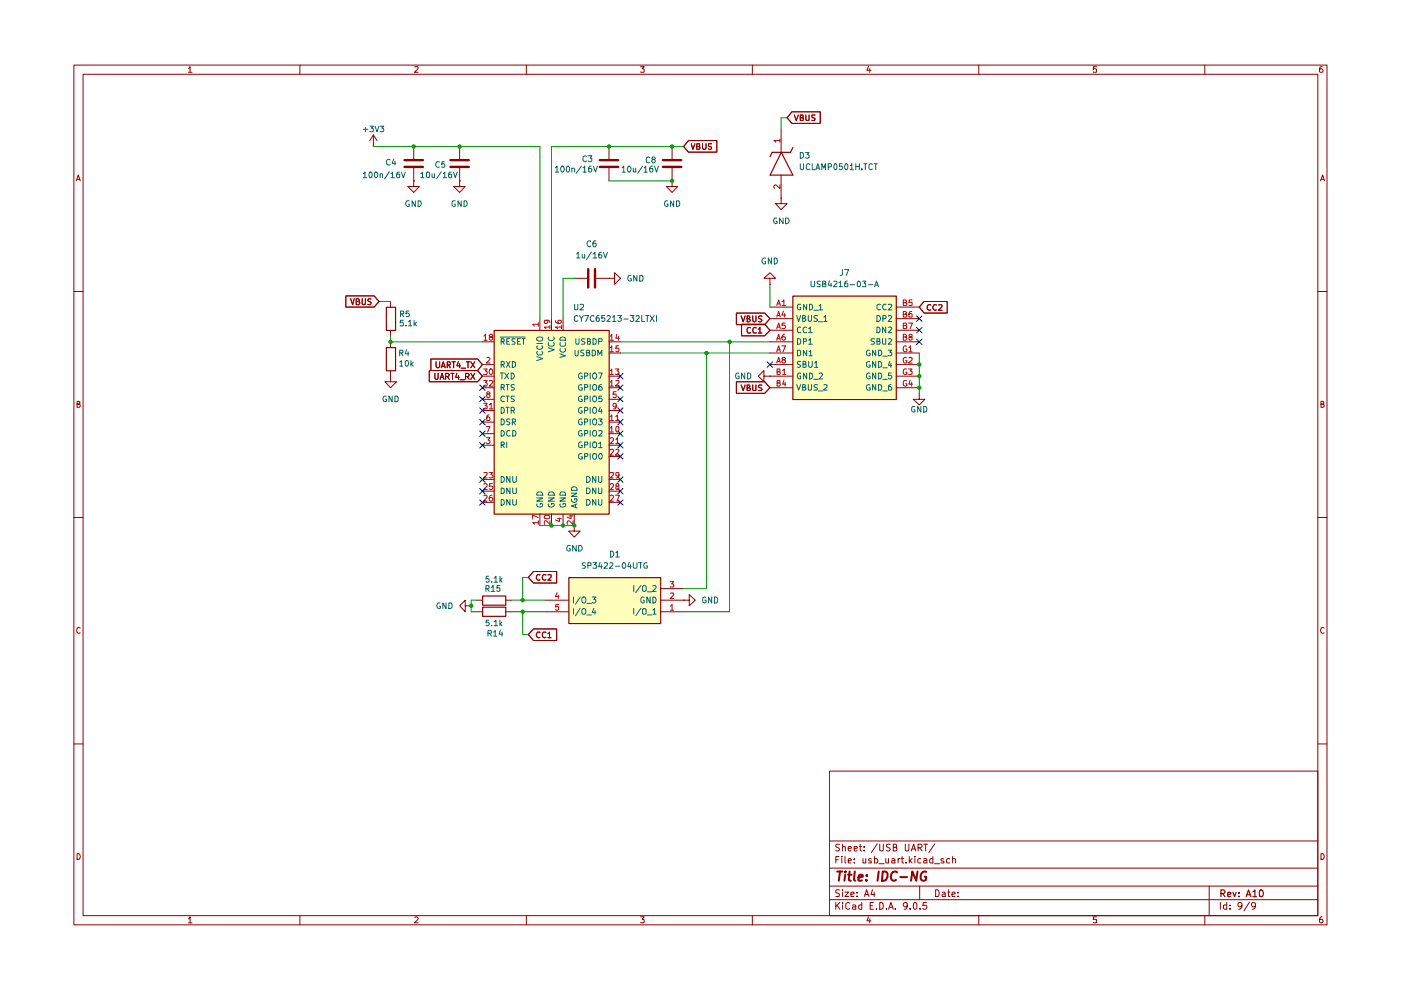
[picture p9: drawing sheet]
<svg xmlns="http://www.w3.org/2000/svg" width="297mm" height="210mm" viewBox="0 0 297 210" stroke-linecap="round" stroke-linejoin="round" font-family="sans-serif">
<g fill="none" stroke="#910000" stroke-width=".21">
<path d="M15.7 13.8h265.6v182.3h-265.6zM17.6 15.7h261.8v178.4h-261.8zM40 14.5l.3-.4v1.2M40 15.3h.7M63.6 13.8v1.9M88 14.2l.6-.1v.4l-.7 .8h.7M111.6 13.8v1.9M135.8 14.1h.8l-.5 .5 .5 .1v.5h-.8M159.5 13.8v1.9M184.1 14.1l-.3 .8h.9M184.4 14.6v.7M207.5 13.8v1.9"/>
<path d="M232.5 14.1h-.7v.6l.2-.1 .5 .1-.1 .6-.6-.1M255.4 13.8v1.9M280.3 14.1l-.4 .1a.94 .94 0 0 0 0 1.1h.4l.2-.1v-.4l-.3-.2h-.2l-.3 .2M16.2 38.4l.4-1.3 .4 1.3M16.3 38h.6M280 38.4l.4-1.3 .4 1.3M280.1 38h.6M15.7 61.8h1.9M279.4 61.8h1.9M16.3 85.7l.6-.1v-.4l-.6-.1v1.3h.5l.2-.5-.3-.2M280.1 85.7l.6-.1v-.4l-.6-.1v1.3l.6-.1 .1-.4-.3-.2M15.7 109.7h1.9"/>
<path d="M279.4 109.7h1.9M17 133.2l-.2-.2a.65 .65 0 0 0-.5 .6 .65 .65 0 0 0 .5 .7l.2-.1M280.8 133.2l-.3-.2a.65 .65 0 0 0-.5 .6 .65 .65 0 0 0 .5 .7l.3-.1M15.7 157.7h1.9M279.4 157.7h1.9M175.9 163.5h103.5v30.6h-103.5zM175.9 178.3h103.5M178 179.1l-.5-.1-.3 .2v.3l.8 .5-.3 .4-.5-.1M178.6 179.6l.6-.1v.9M178.6 179v1.4M179.8 179.9l.7-.1-.1-.3h-.5l-.1 .2 .1 .6h.5M181.1 179.9l.7-.1-.1-.3h-.6v.8h.6"/>
<path d="M182.2 179.5h.5M182.4 179v1.2l.3 .2M183.2 179.5v.2M186 178.9l-1.3 1.9M186.5 179v1.3l.3 .1h.2l.3-.2v-1.2M188.7 179.1l-.5-.1-.2 .2v.3l.7 .5-.2 .4-.5-.1M189.4 179.7l.6-.1 .1-.4-.7-.2v1.4h.5l.3-.2v-.3l-.4-.2M191.9 179v1.3l.3 .1h.2l.3-.2v-1.2M194.6 179.7h.7l.2-.5-.3-.2h-.6v1.4M195 179.7l.5 .7M195.8 179h.9M196.3 179v1.4"/>
<path d="M198.2 178.9l-1.3 1.9M16.3 181a.66 .66 0 0 1 .7 .5 .66 .66 0 0 1-.2 .7h-.5zM40 194.8l.3-.4v1.3M40 195.7h.7M63.6 194.1v2M88 194.6l.4-.2 .2 .4-.7 .9h.7M111.6 194.1v2M135.8 194.4h.8l-.5 .5 .5 .1v.6h-.8M159.5 194.1v2M175.9 190.8h103.5M175.9 187.9h103.5M175.9 184.1h103.5"/>
<path d="M177.2 191.3v1.5M177.2 182.3h.5M177.5 191.9l.6 .9M177.9 181.6h-.7v1.4M178 188.7h-.7v.6a.53 .53 0 0 1 .5 .2 .53 .53 0 0 1 .1 .6h-.7M178.1 191.3l-.9 .9M178.5 181.6v.1M178.5 182v1M178.6 191.3v.2M178.6 188.6v.2M178.6 189.1v1M178.6 191.9v.9"/>
<path d="M179.2 189.1h.7l-.7 1h.7M179.2 181.6v1.2l.1 .2M179.8 182.5l.7-.1-.2-.4-.4 .1-.1 .7 .1 .2h.5M180.2 191.5l-.5-.2-.4 .4 .1 .9 .3 .2 .5-.2M180.4 189.7l.7-.2-.1-.3h-.6v.9h.6M180.8 191.9h.4l.2 .1v.8M181.1 182.9v.1M181.1 182.1v.2M181.4 192.2l-.6 .1v.4h.6M181.7 190v.1M181.7 189.2v.1M182.7 191.9h-.4l-.3 .2v.4l.3 .3 .4-.1"/>
<path d="M182.7 191.3v1.5M183 182v1l.6-.1M183.2 180.3v.1M183.3 190.1l.4-1.5 .5 1.5M183.4 189.7h.7M183.6 182v1M184.1 194.4l-.3 .8h.9M184.4 194.8v.9M184.5 192h.5M184.7 182.1a.36 .36 0 0 0-.6 .2l.6 .3v.4h-.6M185 188.6l-.3 1.1h.8M185.2 191.3h-.7v1.5h.7"/>
<path d="M185.3 189.1v1M185.4 181.6v1.4h.5l.2-.7-.3-.3-.4 .1M185.8 192.6v.2M186.4 183.1h1.1M186.5 191.3l.7 .2v1.1l-.3 .2h-.4zM187.8 182l.1 1 .5-.1M188 192.6v.2M188.4 192.8l.5-1.5 .5 1.5M188.4 182v1M188.6 192.4h.6M189.1 182.1l.4-.1 .2 .3v.7h-.6v-.5l.6-.1M189.8 192.6v.2"/>
<path d="M190.4 182v1M190.8 182l-.4 .3M191.1 182h.5M191.3 181.6v1.2v.2h.3M192.1 182.9v.1M192.4 191.9l-.1 .3-.4 .1-.4-.4v-.3a.46 .46 0 0 1 .4-.3 .46 .46 0 0 1 .5 .3l-.2 1-.5 .2M192.8 181.6v1.4M193 192.6v.2M193 182.5l.4 .5M193.2 180.4l.5-1.4 .4 1.4M193.4 182l-.6 .6M193.4 180h.7"/>
<path d="M193.7 191.5l.4-.2 .3 .3v.9l-.3 .3a.82 .82 0 0 1-.4-1.3zM194 181.6v.1M194 182v1M195 187.9v2.9M195.1 192.6v.2M195.2 182.1l-.4-.1-.2 .3v.6l.6 .1M195.8 182.1l.5-.1 .2 .3v.7h-.7v-.5l.7-.1M196.4 191.3h-.7v.7l.6-.1 .2 .6-.3 .3h-.4l-.1-.2M197.8 181.6v1.4h-.5l-.2-.7 .3-.3 .4 .1M198.1 183.1h1.1M198.4 188.6a.8 .8 0 0 1 .8 .6 .8 .8 0 0 1-.3 .9h-.5zM199.8 189.2l.4-.1 .2 .2v.8h-.6l-.1-.4 .7-.2"/>
<path d="M200.1 182.1a.36 .36 0 0 0-.6 .2l.7 .4-.1 .3h-.6M200.9 189.1h.5M201.1 188.6v1.3l.1 .2h.2M201.3 182.1l-.4-.1-.2 .3 .1 .7h.5M201.8 189.7l.7-.2-.1-.4h-.4l-.2 .2v.6l.1 .2h.5M201.9 182.2l.1-.1a.36 .36 0 0 1 .6 .2v.7M201.9 181.6v1.4M203.1 190v.1M203.1 189.2v.1M207.5 194.1v2M232.5 194.4h-.7v.6h.7v.6h-.7M255.4 194.1v2"/>
<path d="M256.4 187.9v6.2M258.7 191.3v1.5M260.1 191.9h-.7v.7l.3 .2 .4-.1M260.1 191.3v1.5M260.8 192.6v.2M260.8 191.9v.1M263.3 191.9l-.2 .3-.4 .1-.2-.4v-.3l.2-.3 .6 .3-.1 .8-.3 .4h-.3M264.9 191.3l-1.2 1.8M266.2 191.9l-.2 .3-.4 .1-.3-.4v-.3l.3-.3 .6 .3-.1 .8-.3 .4h-.3M280.1 181a.66 .66 0 0 1 .6 .5 .66 .66 0 0 1-.2 .7h-.4zM280.3 194.4a.72 .72 0 0 0-.5 .5 .72 .72 0 0 0 .2 .8l.4-.1a.42 .42 0 0 0 0-.6 .42 .42 0 0 0-.6 0l-.1 .2"/>
</g>
<path d="M258.9 189.4h.7l.1-.5-.2-.2h-.6v1.4M259.2 189.4l.5 .7M260.3 189.7l.7-.2-.1-.2h-.6v.7h.6M261.4 189.2l.3 .9 .4-.9M262.7 190v.1M262.7 189.3v.1M264.2 190.1l.5-1.4 .5 1.4M264.4 189.7h.6M265.6 189.1l.5-.4v1.4M265.6 190.1h.8M267.2 188.8l.1-.1a.75 .75 0 0 1 .6 .7 .75 .75 0 0 1-.6 .7l-.2-.1-.1-.4z" fill="none" stroke="#910000" stroke-width=".25"/>
<g fill="none" stroke="#910000" stroke-width=".42">
<path d="M177.5 184.8h1.1M178.1 184.8l-.3 1.9M179.2 185.5l-.2 1.2M179.3 184.8l-.2 .1 .1 .1 .1-.2-.1 .2M179.8 185.5h.8M180.1 184.8l-.1 1.7 .4 .2M181.2 184.8l-.1 1.7 .2 .2M182 186.1l.9-.2v-.4h-.6l-.2 .2-.1 .9h.8M183.7 186.6v.1M183.8 185.5v.2M186.3 184.8l-.2 1.9M187.2 184.8l.7 .1a1.13 1.13 0 0 1 .2 1.2 1.13 1.13 0 0 1-1.1 .6z"/>
<path d="M190.2 185l-.1-.1a.91 .91 0 0 0-.9 .1 .91 .91 0 0 0-.4 .9 .68 .68 0 0 0 .4 .7 .68 .68 0 0 0 .7 0M190.9 186h1.4M194.5 184.8l-.2 1.9-.9-1.9-.2 1.9M196.4 184.9a.85 .85 0 0 0-1.2 .7v.6a.66 .66 0 0 0 1.1 .4l.1-.7h-.4"/>
</g>
<g fill="#ffb">
<path d="M168.1 62.7h21.9v22h-21.9z"/>
<path d="M104.7 70h24.4v39h-24.4z"/>
<path d="M120.6 122.4h19.4v9.8h-19.4z"/>
</g>
<g fill="none" stroke="#910000" stroke-width=".21">
<path d="M79.2 31.1h.1M79.2 28.6l-.8 1.2M79.2 28.6l.7 1.2M79.2 28.6v2.5M87.7 38.4v1.1h1.2l-1.2 1.3-1.3-1.3h1.3M87.7 38.4h.1M87.7 31.1v2.6M87.7 35.6v2.8M97.5 38.4v1.1h1.1l-1.1 1.3-1.3-1.3h1.3M97.5 38.4h.1M97.5 31.1v2.6M97.5 35.6v2.8"/>
<path d="M129.1 31.1v2.6M129.1 35.6v2.8M142.5 38.4v1.1h1.2l-1.2 1.3-1.2-1.3h1.2M142.5 38.4h.1M142.5 31.1v2.6M142.5 35.6v2.8M146 29.8h6v2.5h-6l-1.1-1.2zM146.6 30.5l.3 1.2 .4-1.2M147.7 31.1h.5l.1-.2v-.4h-.6v1.2l.6-.1 .1-.4-.2-.1M148.9 30.5v.9l.3 .3 .4-.1 .1-.2v-.9M150.9 30.5l-.7 .1v.3l.7 .4-.3 .4-.4-.1M165.6 27.3v5"/>
<path d="M165.6 37.1v4.9M167.9 23.7h6v2.5h-6l-1-1.2zM168.4 24.4l.4 1.2 .4-1.2M169.7 25h.4l.2-.2-.1-.4h-.5v1.2l.6-.1v-.4l-.2-.1M170.9 24.4v.9l.2 .3 .4-.1v-1.1M172.8 24.4l-.7 .1v.3l.7 .4-.2 .4-.5-.1M121.8 59h2.7M126.4 59h2.7M129.1 59h1.2v-1.2l1.3 1.2-1.3 1.3v-1.3M129.1 59h.1M163.2 59h1.2l-1.2-1.2-1.2 1.2h1.2v1.3M165.6 42v1.2h1.3l-1.3 1.2-1.2-1.2h1.2"/>
<path d="M165.6 42h.1M73.3 62.7h6l1 1.2-1 1.2h-6zM74.3 63.3l.5 1.3 .3-1.3M75.5 63.9l.6-.1 .1-.2-.3-.3h-.4v1.3h.5l.3-.4-.4-.3M76.8 63.3v1.1l.2 .2 .4-.1 .1-.2v-1M78.7 63.4l-.5-.1-.2 .3 .1 .2 .6 .3v.3l-.2 .2-.5-.1M82.8 79.8v1.1h1.3l-1.3 1.3-1.2-1.3h1.2M82.8 79.8h.1M82.8 63.9v1.2M82.8 70v1.2M82.8 72.5v1.2M82.8 78.6v1.2"/>
<path d="M91 78.6h10.3l1 1.2-1 1.1h-10.3zM91.4 76.1h9.9l1 1.2-1 1.3h-9.9zM92.2 79.2v1l.3 .2 .4-.2v-1M92.5 76.7v1l.2 .3h.3l.2-.3v-1M93.6 78l.4-1.3 .4 1.3M93.7 77.6h.6M94.5 79.8h.5l.2-.4-.2-.2h-.5v1.2M94.8 77.4l.6-.1v-.5l-.6-.1v1.3M94.8 79.8l.4 .6M95.1 77.4l.4 .6M95.6 79.2h.7M95.8 76.7h.7"/>
<path d="M95.9 79.2v1.2M96.2 76.7v1.3M96.9 79.2l-.3 .8h.8M97.2 76.7l-.3 .9h.7M97.2 79.6v.8M97.5 77.1v.9M97.8 78.1h.9M98.7 79.8h.5l.3-.4-.3-.2h-.5v1.2M98.9 76.7h.7M99.1 79.8l.4 .6M99.2 76.7v1.3M99.8 79.2l.9 1.2"/>
<path d="M99.8 76.7l.9 1.3M100.7 79.2l-.9 1.2M100.7 76.7l-.9 1.3M102.3 72.5h2.4M102.3 77.3h2.4M102.3 79.8h2.4M114.5 67.6v2.4M116.9 67.6v2.4M119.4 67.6v2.4M129.1 72.5h2.5M129.1 74.8h2.5M129.1 79.8h2.5"/>
<path d="M156.1 66.4h6l1.1 1.2-1.1 1.2h-6zM157.1 67l.5 1.2 .4-1.2M157.2 68.7h4.9l1.1 1.3-1.1 1.2h-4.9zM158.4 67.6l.5-.1v-.4l-.5-.1v1.2h.4l.3-.4-.4-.2M159.1 69.5l-.4-.1-.3 .4v.6l.2 .2 .5-.1M159.6 67v1l.3 .2 .4-.1v-1.1M160.4 69.5l-.3-.1a.67 .67 0 0 0-.5 .5 .67 .67 0 0 0 .3 .7l.5-.1M160.8 69.8h.2l.1-.4v1.2M160.8 70.6h.7M161.5 67.1l-.5-.1-.2 .2 .1 .3 .6 .4-.2 .3h-.5M162 79.8v-1.2l-1.2 1.2 1.2 1.1v-1.1h1.2M163.2 79.8h.1"/>
<path d="M163.2 60.3h.1M163.2 65.1h4.9M163.2 67.6h4.9M163.2 70h4.9M163.2 72.5h4.9M163.2 74.8h4.9M163.2 77.3h4.9M163.2 79.8h4.9M190 65.1h4.9M190 67.6h4.9M190 70h4.9M190 72.5h4.9"/>
<path d="M190 74.8h4.9M190 77.3h4.9M190 79.8h4.9M195.9 63.9h4.9v2.5h-4.9l-1-1.3zM197.4 64.7l-.6-.1-.2 .3v.6l.4 .3 .4-.1M198.5 64.7l-.5-.1a.61 .61 0 0 0-.2 .8 .61 .61 0 0 0 .7 .3M199.1 64.7l.5-.1 .1 .3-.7 .9h.7M93.3 80.4l.4-1.2 .4 1.2M93.4 80h.6M97.5 80.5h1M102.3 82.2h2.4M102.3 84.7h2.4"/>
<path d="M102.3 87h2.4M102.3 89.5h2.4M102.3 91.9h2.4M102.3 94.4h2.4M129.1 82.2h2.5M129.1 84.7h2.5M129.1 87h2.5M129.1 89.5h2.5M129.1 91.9h2.5M129.1 94.4h2.5M129.1 96.8h2.5M156.1 80.9h6l1.1 1.3-1.1 1.2h-6z"/>
<path d="M157.1 81.6l.5 1.2 .4-1.2M158.4 82.2l.5-.1v-.4l-.5-.1v1.2h.5l.2-.3-.4-.3M159.6 81.6l.1 1.2 .6-.1v-1.1M161.5 81.7h-.6l-.1 .3 .2 .2h.3l.2 .4-.1 .2h-.6M163.2 82.2h4.9M190 82.2h4.9M194.9 83.4v1.3h1.2l-1.2 1.2-1.3-1.2h1.3M194.9 83.4h.1M102.3 101.7h2.4M102.3 104.1h2.4M102.3 106.5h2.4M114.5 109v2.4"/>
<path d="M116.9 109v2.4M119.4 109v2.4M121.8 111.4v1.2h1.2l-1.2 1.3-1.2-1.3h1.2M121.8 111.4h.1M121.8 109v2.4M129.1 101.7h2.5M129.1 104.1h2.5M129.1 106.5h2.5M98.6 128.4v-1.1l-1.1 1.1 1.1 1.3v-1.3h1.3M99.9 128.4h.1M101.1 129.7h1.2M101.1 127.3h1.2"/>
<path d="M107.2 129.7h1.2M107.2 127.3h1.2M113.1 133.3h4.9v2.5h-4.9l-1.1-1.3zM113.1 121.2h4.9v2.4h-4.9l-1.1-1.2zM114.5 134.1l-.5-.1a.61 .61 0 0 0-.3 .8 .61 .61 0 0 0 .8 .3M114.5 121.9l-.5-.1a.61 .61 0 0 0-.3 .8 .61 .61 0 0 0 .8 .3M115.7 134.1l-.5-.1a.61 .61 0 0 0-.2 .8 .61 .61 0 0 0 .7 .3M115.7 121.9l-.5-.1a.61 .61 0 0 0-.2 .8 .61 .61 0 0 0 .7 .3M115.7 129.7h4.9M115.7 127.3h4.9M116.2 134.4l.3-.4v1.2M116.2 121.9h.6v.4l-.6 .7h.6"/>
<path d="M116.2 135.2h.6M140 129.7h4.9M140 127.3h4.9M140 124.8h4.9M144.9 127.3h1.2v-1.2l1.3 1.2-1.3 1.1v-1.1M144.9 127.3h.1"/>
</g>
<path d="M165.7 32.3l2.4 4.8h-4.8zM168.1 31.3l-.5 1h-3.9l-.4 .9M81.9 73.7h2v4.9h-2zM81.9 65.2h2v4.9h-2zM104.8 70.1h24.4v38.9h-24.4zM168.1 62.8h21.9v21.9h-21.9zM102.3 128.7h4.9v2h-4.9zM102.3 126.4h4.9v1.9h-4.9zM120.6 122.5h19.5v9.7h-19.5z" fill="none" stroke="#910000" stroke-width=".25"/>
<g fill="none" stroke="#b90000" stroke-width=".21">
<path d="M165.4 29.8h-1.3l.3 .3M165.4 39.2v.8l-1-.8-.3 .3 .2 .4M165.4 29.5v.6M102.5 78.2h.8l-.4 .5h.3v.6h-.7M102.6 71.3l.4-.4v1.2M102.6 72.1h.7M103.2 75.9l.4-.1 .3 .3-.8 .9h.8M103.9 78.2l.4 .1a.66 .66 0 0 1-.2 1.1 .84 .84 0 0 1-.2-1.2zM104 71.5l-.3-.4 .3-.2h.2l.3 .3-.8 .4v.3l.3 .2h.2l.3-.2v-.3l-.3-.1M114.1 68.7h-1.2l.4 .5M114.1 68.4v.8M115.9 67.9l.3 .2v.2l-.3 .3h-.3l-.2-.2 .1-.5h.8l.3 .5"/>
<path d="M116.6 69.3h-1.2l.3 .4M116.6 69v.7M117.8 68a.72 .72 0 0 0 .5 .6 .72 .72 0 0 0 .7-.3l-.1-.4h-.5l-.1 .4 .2 .3M119 69.3h-1.2l.4 .4M119 69v.7M129.4 71.3l.3-.4v1.2M129.4 73.7h.1l.2-.4v1.3M129.4 78.6l.3-.4v1.2M129.4 79.4h.6M129.4 74.6h.6M129.4 72.1h.6M130.5 78.2h.7l-.4 .5h.3v.6h-.6"/>
<path d="M130.8 70.9l-.2 .8h.7M131.1 73.3h-.5v.6l.5-.1v.7l-.4 .1-.1-.2M131.1 71.3v.8M164.7 64.8l.4-1.2 .3 1.2M164.7 67.2l.4-1.2 .3 1.2M164.7 69.7l.4-1.2 .3 1.2M164.7 72.1l.4-1.2 .3 1.2M164.7 74.6l.4-1.3 .3 1.3M164.7 77l.4-1.2 .3 1.2M164.8 78.8h.4l.2-.1-.1-.5h-.5v1.2l.6-.1v-.3l-.2-.2M164.8 64.4h.6M164.8 66.9h.6"/>
<path d="M164.8 69.3h.6M164.8 71.8h.6M164.8 74.2h.6M164.8 76.6h.6M165.8 63.9l.4-.3v1.2M165.8 73.3h.7l-.5 1.3M165.8 64.8h.7M165.9 78.6l.4-.4v1.2M165.9 79.4h.7M166 76.3l-.2-.3 .2-.2 .5 .1v.3a.48 .48 0 0 0-.6 .2 .48 .48 0 0 0 0 .6h.5l.1-.2v-.4l-.2-.1M166.1 66l-.3 .8h.7M166.4 70.9l-.4 .1a.7 .7 0 0 0 0 1.1h.3l.2-.2v-.4l-.5-.1-.2 .2"/>
<path d="M166.4 66.5v.7M166.5 68.5h-.6l-.1 .5a.45 .45 0 0 1 .6 0 .45 .45 0 0 1 .1 .6h-.7M191.5 64.2l.6-.1v-.4l-.6-.1v1.2h.6l.2-.4-.4-.2M191.5 66.6h.4l.3-.2-.1-.3-.6-.1v1.2h.6l.2-.4-.4-.2M191.5 69h.5l.2-.3-.2-.2h-.5v1.2h.5l.3-.4-.4-.3M191.5 71.5h.5l.2-.4-.3-.2h-.4v1.2h.5l.3-.4-.4-.2M192.2 73.4l-.3-.1-.4 .4v.6l.4 .3 .4-.2v-.4h-.3M192.2 75.9a.45 .45 0 0 0-.7 .1v.7l.2 .3 .6-.1v-.4h-.3M192.2 78.2h-.5l-.2 .3v.7a.52 .52 0 0 0 .8 .1v-.4h-.3M192.6 68.5h.9l-.5 1.2M192.6 78.2h.8l-.4 .5 .4 .1v.5h-.8M192.7 73.7l.3-.4v1.3"/>
<path d="M192.7 75.9h.7v.4l-.8 .7h.8M192.7 74.6h.7M193 71.5l-.2-.1a.34 .34 0 0 1 .1-.5 .34 .34 0 0 1 .5 .1l-.1 .4-.5 .1-.1 .1 .1 .5h.2l.4-.1v-.5h-.3M193.3 66l-.4 .1-.2 1 .1 .1 .6-.1-.1-.6h-.3l-.3 .2M193.4 63.6h-.6l-.1 .6 .6-.1 .1 .6h-.7M102.5 80.7h.8l-.4 .4 .3 .1v.6h-.7M102.5 85.5h.8l-.4 .5h.3v.7l-.7-.1M103.1 90.4h.8l-.5 1.2M103.1 92.8h.8l-.4 .5 .3 .1 .1 .4-.3 .3h-.3l-.2-.2M103.4 83.6l-.2-.1v-.3l.4-.1 .3 .3-.7 .3v.5l.2 .1h.2l.3-.2v-.3l-.3-.2M103.7 80.8l.6-.1 .2 .2-.1 .3-.7 .7h.8M103.7 85.9l.4-.4v1.2"/>
<path d="M103.7 88l-.5 .2v.9h.6l.1-.5-.3-.2h-.2l-.2 .2M103.7 86.7h.8M129.4 81l.3-.3v1.2M129.4 88.3l.3-.3v1.2M129.4 90.8l.3-.4v1.2M129.4 93l.1-.2h.4l.1 .2v.4l-.6 .7h.6M129.4 95.4l.1-.2h.4l.1 .2v.4l-.6 .7h.6M129.4 81.9h.6M129.4 89.2h.6M129.4 91.6h.6M130.6 80.8l.5-.1 .1 .3-.7 .9h.7M130.6 88.3l.3-.3v1.2"/>
<path d="M130.6 93.1l.3-.3v1.3M130.6 95.4l.4-.2 .2 .4-.7 .9h.7M130.6 89.2h.6M130.6 94.1h.6M130.6 83.1h-.6v.6l.6-.1v.6l-.1 .1h-.4l-.1-.1M130.6 86l-.1 .3-.5-.1v-.6h.6v.8l-.1 .3h-.5M130.6 90.5l.5-.1a.86 .86 0 0 1-.1 1.2l-.4-.1zM164.8 81.2h.5l.1-.4-.6-.1v1.2l.6-.1v-.4l-.2-.2M166.2 80.6l-.3 .8h.7M166.5 81v.9M192.2 80.7h-.5l-.2 .2v.6l.2 .3h.6v-.4h-.3M193 80.6l-.3 .8h.8"/>
<path d="M193.3 81v.9M102.6 100.2h.6l.1 .3-.8 .8h.8M102.6 102.7l.4-.2 .3 .5-.8 .8h.8M102.6 105.2l.4-.2 .3 .3-.8 1h.8M103.7 100.2h.8l-.4 .4 .4 .2-.1 .5h-.7M104.3 105l-.4 .2-.2 .8 .3 .3h.2l.3-.3v-.3l-.2-.2h-.4l-.2 .2M104.4 102.5h-.6l-.1 .6h.7l.1 .4-.3 .3h-.3l-.2-.2M114.1 110.8h-1.2l.4 .4M114.1 109.7l-1.2-.5v.9M114.1 110.4v.8M115.4 109.5l.2-.2h.7a.35 .35 0 0 1 .3 .4 .35 .35 0 0 1-.4 .3l-.7-.1zM116.6 110.4v.8l-.9-.8-.3 .2 .1 .6"/>
<path d="M118.2 110h.8M118.6 109.8v.8l-.8-.4M120.6 109.4h.9M121.1 109.2v.8l-.9-.4M121.5 110.4v.8l-.9-.8-.4 .3v.3l.2 .2M129.4 100.2h.6v.5l-.6 .6h.6M129.4 102.7l.1-.2h.4l.1 .2v.4l-.6 .7h.6M129.4 105.2l.1-.2h.4l.1 .2v.3l-.6 .8h.6M130.5 105h.8l-.5 1.3M130.8 103.1l-.2-.1a.31 .31 0 0 1 .1-.4 .31 .31 0 0 1 .4 .1v.3l-.5 .1v.2v.4l.2 .1 .4-.3-.1-.4h-.1M131.2 100.7l-.2 .2-.4-.1v-.6h.5l.1 .1-.1 1h-.5M118.1 125.6l-.3 .9h.7"/>
<path d="M118.4 126.2v.7M118.4 128.2h-.5l-.1 .5h.6v.6h-.6M142.1 123.3h.7l-.4 .5h.3l.1 .2-.1 .5-.6-.1M142.2 128.5l.3-.3v1.2M142.2 125.8l.5-.1 .1 .4-.7 .8h.7M142.2 129.4h.6"/>
</g>
<g fill="none" stroke="#006665" stroke-width=".21">
<path d="M106.1 71.5h5.2M106.1 79.1h.7M106.3 72.4h.5v-.5l-.5-.1v1.2M106.3 77.3l.5-.1v-.5l-.5-.1v1.3M106.4 79.1v1.2M106.5 72.4l.4 .6M106.5 77.3l.4 .6M107 79.1l.9 1.2M107.4 76.6l.7 1.3M107.4 72.4h.5M107.9 79.1l-.9 1.2M108 71.8h-.6v1.2h.6"/>
<path d="M108.1 76.6l-.7 1.3M108.4 79.1a.64 .64 0 0 1 .7 .6 .64 .64 0 0 1-.7 .6zM108.6 76.6l.6 .2 .1 .2v.6l-.4 .3h-.3zM109.2 71.9h-.7v.3l.7 .4-.1 .4h-.6M109.7 72.4h.5M110.3 71.8h-.6v1.2h.6M110.7 71.8h.6M111 71.8v1.2M113.8 75.6l1.3 .4-1.3 .5M113.8 71.7a.86 .86 0 0 1 1.3 0 .46 .46 0 0 1-.5 .6h-.4a.46 .46 0 0 1-.4-.6zM113.8 72.8h1.3M114 74.5l-.2 .3 .3 .5 .8-.1 .2-.4-.2-.3"/>
<path d="M114 73.3l-.2 .3a.6 .6 0 0 0 .7 .5 .6 .6 0 0 0 .5-.7l-.1-.1M116.2 73.7l1.3 .5-1.3 .4M116.3 72.6v.6l.3 .2h.6l.2-.2 .1-.3-.2-.3M116.3 71.5l-.1 .2a.6 .6 0 0 0 .7 .5 .6 .6 0 0 0 .5-.7h-.1M118.7 75l1.2 .4-1.2 .4M118.8 73.9a.61 .61 0 0 0 .3 .8 .61 .61 0 0 0 .8-.3l-.1-.5M118.8 72.6v.1a.46 .46 0 0 0 .2 .7h.6l.3-.2-.1-.6M118.9 71.5h.8l.2 .2v.4h-1.2zM121.9 74.3v.9a.35 .35 0 0 0 .4 .2 .35 .35 0 0 0 .3-.2v-.9M122.1 71.8l.1 1.2h.5l.1-1.2M123.4 79.2l-.3-.1-.4 .3v.6l.4 .3 .3-.1v-.4h-.2M123.8 74.3h-.5l-.2 .1 .2 .4 .5 .2v.4h-.7"/>
<path d="M124 79.8l.5-.1v-.5l-.5-.1v1.2M124 71.9h-.6l-.1 .2 .2 .3h.3l.2 .3-.1 .3h-.6M124.4 74.8h.5l.1-.5h-.6v1.1h.4l.3-.4-.4-.2M124.5 72.4h.5l.1-.2v-.3l-.6-.1v1.2h.6l.1-.4-.2-.2M125.1 79.1v1.2M125.6 74.3h.5l.1 .2v.7l-.1 .2h-.5zM125.7 71.8h.4l.3 .3v.6l-.2 .3h-.5zM125.7 79.2l.5-.1a.86 .86 0 0 1 0 1.2h-.2a.79 .79 0 0 1-.3-1.1zM126.7 75.4v-1.1l.5 .8 .4-.8v1.1M126.9 72.4h.6l.2-.2-.1-.3-.7-.1v1.2M126.9 79.1h.8l-.5 1.2M168.9 66.9l.4 1.3 .5-1.3"/>
<path d="M169.1 71.8h.3l.4 .3v.6l-.2 .3h-.5zM169.1 74.3h.5l.2 .2v.7l-.4 .2h-.3zM169.8 64.5h-.6l-.1 .3v.6l.1 .2h.6v-.4h-.2M169.8 69.4a.45 .45 0 0 0-.7 .2v.7l.1 .2 .6-.1M169.8 76.7l-.6-.1-.1 .2v.3l.7 .5-.3 .3-.4-.1M169.8 79.2l-.4-.1-.2 .1v.9a.36 .36 0 0 0 .6 .2v-.5h-.2M170.2 67.5l.5-.1v-.4l-.5-.1v1.3h.4l.3-.5-.4-.2M170.3 77.2l.6-.1v-.3l-.2-.2h-.4v1.3l.6-.1v-.3l-.2-.3M170.3 72.4h.6l.1-.2-.1-.3-.6-.1v1.2M171 64.5v1.2l-.7-1.2v1.2M171 69.4l-.2-.1a.67 .67 0 0 0-.5 .6 .67 .67 0 0 0 .2 .6l.5-.1M171 74.3v1.1l-.7-1.1v1.1"/>
<path d="M171 79.1v1.2l-.7-1.2v1.2M171.4 66.9v1l.2 .3 .4-.3v-1M171.4 69.7l.4-.4v1.2M171.4 72.1l.4-.3v1.2M171.4 76.6v1l.3 .3h.3l.2-.3v-1M171.4 70.5h.8M171.4 73h.8M171.5 74.6l.4-.3v1.1M171.5 75.4h.7M171.6 64.5h.4a.66 .66 0 0 1 .3 .8 .66 .66 0 0 1-.7 .4zM171.6 79.1a.64 .64 0 0 1 .7 .6 .64 .64 0 0 1-.7 .6zM172.6 65.8h.9"/>
<path d="M172.7 77l.4-.4v1.3M172.7 77.9h.7M173.3 67l-.5-.1-.2 .2v.3l.7 .4-.2 .4-.5-.1M173.5 68.2h.9M173.7 64.9l.3-.4v1.2M173.7 79.2l.1-.1h.4l.2 .2-.7 1h.7M173.7 65.7h.7M174.7 67.2l.3-.3v1.3M174.7 68.2h.6M184.4 74.3h-.4l-.3 .2 .1 .8 .3 .1h.4v-.5h-.3M184.4 76.7l-.3-.1-.4 .4 .1 .7 .3 .2 .3-.1 .1-.4h-.3M184.4 79.2l-.3-.1-.4 .3v.6l.4 .3 .4-.1v-.4h-.3"/>
<path d="M185.4 71.9h-.7v.2l.2 .3h.3l.2 .3-.1 .3h-.6M185.7 74.3v1.1l-.7-1.1v1.1M185.7 76.6v1.3l-.7-1.3v1.3M185.7 79.1v1.2l-.7-1.2v1.2M185.9 66.9a.65 .65 0 0 1 .8 .6 .65 .65 0 0 1-.8 .7zM185.9 69.3a.66 .66 0 0 1 .7 .5 .66 .66 0 0 1-.2 .7h-.5zM185.9 72.4h.5l.1-.2v-.3l-.6-.1v1.2h.6l.1-.4-.2-.2M186.3 74.3h.4a.66 .66 0 0 1 .2 .7 .66 .66 0 0 1-.6 .4zM186.3 76.6a.64 .64 0 0 1 .6 .7 .64 .64 0 0 1-.6 .6zM186.3 79.1a.64 .64 0 0 1 .6 .6 .64 .64 0 0 1-.6 .6zM186.7 64.6l-.5-.1-.3 .3 .1 .7 .4 .2 .3-.1M187.1 71.8v.9l.2 .3 .5-.1v-1.1"/>
<path d="M187.2 67.6l.6-.1v-.5l-.6-.1v1.3M187.2 75.5h.9M187.2 78h.9M187.8 69.3v1.2l-.7-1.2v1.2M187.9 64.6l-.5-.1a.67 .67 0 0 0-.3 .7 .67 .67 0 0 0 .5 .5l.3-.1M188.3 74.3h.8l-.5 .4 .5 .2-.1 .5h-.7M188.4 64.6l.5-.1 .2 .4-.8 .8h.8M188.4 67.1l.4-.2 .3 .3-.8 1h.8M188.4 69.4l.4-.1 .3 .4-.8 .8h.8M188.4 71.9l.4-.1 .3 .3-.8 .9h.8M188.6 76.6l-.2 .9h.7M188.9 77v.9"/>
<path d="M189 79.1h-.6v.6l.5-.1 .2 .2v.3l-.3 .2-.4-.1M106.3 82.1h.5v-.5l-.5-.1v1.2M106.3 86.4a.64 .64 0 0 1 .6 .6 .64 .64 0 0 1-.6 .6zM106.3 88.8a.64 .64 0 0 1 .6 .7 .64 .64 0 0 1-.6 .6zM106.3 91.3a.66 .66 0 0 1 .6 .4 .66 .66 0 0 1-.2 .8h-.4zM106.3 94.3h.5v-.6h-.5v1.2M106.5 82.1l.4 .6M106.5 94.3l.4 .6M106.9 84.1l-.5-.1a.61 .61 0 0 0-.2 .8 .61 .61 0 0 0 .7 .3M107.3 81.5h.6M107.3 84h.6M107.3 86.4h.6"/>
<path d="M107.4 93.7v1.2M107.6 81.5v1.2M107.6 84v1.2M107.6 86.4v1.2M108.1 88.9l-.5-.1-.2 .2v.3l.5 .2 .2 .2-.2 .4-.5-.1M108.1 91.4a.45 .45 0 0 0-.7 .1v.7l.2 .3 .5-.1M108.4 87h.7v-.5l-.2-.1h-.5v1.2M108.6 89.5l.6-.1 .1-.4-.7-.2v1.3M108.7 91.3a.66 .66 0 0 1 .7 .4 .66 .66 0 0 1-.3 .8h-.4zM108.7 87l.4 .6M108.9 89.5l.4 .6M109.1 81.6h-.7v.4l.7 .4-.2 .3h-.5"/>
<path d="M109.1 84l-.7 .1v.3l.7 .4-.3 .4-.4-.1M123.4 81.6l-.3-.1-.4 .3v.7l.2 .2 .5-.1v-.4h-.2M123.4 84h-.5l-.2 .2 .1 .8 .3 .2 .3-.1v-.4h-.2M123.4 86.4h-.3l-.4 .3 .1 .8 .3 .1 .3-.1v-.4h-.2M123.4 88.9l-.3-.1-.3 .2v.9l.3 .2 .3-.2v-.4h-.2M123.4 91.4l-.3-.1-.4 .2v.7l.2 .3 .5-.1v-.5h-.2M123.4 93.7h-.5l-.2 .3v.7l.2 .2 .5-.1v-.4h-.2M123.4 96.2h-.5l-.2 .2 .1 .8 .3 .2 .3-.1v-.4h-.2M124 82.1h.5v-.5l-.5-.1v1.2M124 84.6h.5v-.6h-.5v1.2M124 87h.5v-.6h-.5v1.2M124 89.5l.5-.1v-.5l-.5-.1v1.3"/>
<path d="M124 91.9h.5v-.5l-.5-.1v1.2M124 94.3h.5v-.6h-.5v1.2M124 96.8l.5-.1v-.5h-.5v1.2M125.1 81.5v1.2M125.1 84v1.2M125.1 86.4v1.2M125.1 88.8v1.3M125.1 91.3v1.2M125.1 93.7v1.2M125.1 96.2v1.2M125.7 81.7l.5-.2a.86 .86 0 0 1 .1 1.2h-.5l-.2-.3zM125.7 89l.5-.2a.86 .86 0 0 1 0 1.3 .46 .46 0 0 1-.6-.4z"/>
<path d="M125.7 91.4l.5-.1a.86 .86 0 0 1 .1 1.2h-.5l-.2-.4zM125.8 84h.5l.1 .2a.65 .65 0 0 1-.4 1l-.4-.4zM125.8 86.4h.4a.86 .86 0 0 1 0 1.2 .46 .46 0 0 1-.6-.4zM125.8 93.7h.5l.1 .2 .1 .6-.2 .4h-.5l-.1-.2-.1-.6zM126.9 88.8h.8l-.4 .5 .4 .2v.3l-.3 .3h-.3l-.2-.2M126.9 91.4l.5-.1 .3 .2-.8 1h.8M126.9 94.1l.4-.4v1.2M126.9 94.9h.8M127 96.4l.2-.2a.6 .6 0 0 1 .6 .5 .6 .6 0 0 1-.5 .7l-.3-.3zM127.3 86.4l-.4 .8h.8M127.5 81.5a.55 .55 0 0 0-.6 .5v.5l.2 .2h.4l.2-.2v-.3l-.3-.2h-.2l-.3 .2M127.5 86.8v.8"/>
<path d="M127.6 84h-.6l-.1 .6 .5-.2 .3 .3-.1 .4h-.7M168.9 81.5l.4 1.2 .5-1.2M170.2 82.1l.5-.1v-.4l-.5-.1v1.2h.5l.2-.3-.4-.3M171.4 81.5v1.2h.6v-.2v-1M172.6 80.4h.9M173.3 81.6h-.7v.3l.2 .2h.3l.2 .4-.2 .2h-.5M173.5 82.9h.9M174.7 81.6h.6v.4l-.7 .7h.7M184.4 81.6l-.3-.1-.4 .3v.7l.3 .2 .5-.1v-.4h-.3M185.7 81.5v1.2l-.7-1.2v1.2M186.3 81.5a.66 .66 0 0 1 .6 .5 .66 .66 0 0 1-.2 .7h-.4zM187.2 80.4h.9"/>
<path d="M187.2 82.9h.9M188.9 81.5l-.5 .3v.8l.5 .1 .2-.2v-.3l-.3-.2h-.2l-.2 .2M106.3 101a.64 .64 0 0 1 .6 .6 .64 .64 0 0 1-.6 .7zM106.3 103.5a.66 .66 0 0 1 .6 .4 .66 .66 0 0 1-.2 .7h-.4zM106.3 105.9h.4a.66 .66 0 0 1 .2 .8 .66 .66 0 0 1-.6 .4zM108.1 101v1.3l-.7-1.3v1.3M108.1 103.5v1.1l-.7-1.1v1.1M108.1 105.9v1.2l-.7-1.2v1.2M108.7 101v1l.3 .3h.2l.3-.3v-1M108.7 103.5v1l.2 .1h.4l.2-.1v-1M108.7 105.9v.9l.3 .3 .4-.1 .1-.2v-.9M113.8 105.6h1.3l-1.3 .7h1.3"/>
<path d="M113.9 106.8l-.1 .1a.64 .64 0 0 0 .6 .6 .64 .64 0 0 0 .7-.5l-.2-.2h-.3v.2M114 104.4h.9l.2 .6h-1.3zM116.2 105.6h1.3l-1.3 .7h1.3M116.3 106.8l-.1 .1a.6 .6 0 0 0 .7 .6 .6 .6 0 0 0 .5-.7h-.5v.2M116.4 104.4l.8-.1 .3 .4v.3h-1.3zM118.7 105.6h1.2l-1.2 .7h1.2M118.8 106.8l-.1 .1a.66 .66 0 0 0 .5 .6 .66 .66 0 0 0 .7-.2l-.1-.5h-.4v.2M118.9 104.4l.7-.1 .3 .3v.4h-1.2zM121.2 105.8v.5a.61 .61 0 0 0 .7 .2 .61 .61 0 0 0 .4-.8h-.5v.3M121.2 104.6h1.1l-1.1 .6h1.1M121.2 103.5a.66 .66 0 0 1 .8-.3 .66 .66 0 0 1 .3 .8h-1.1zM122 106.9v.6"/>
<path d="M122.3 106.8l-1.1 .5 1.1 .4M124.4 101a.65 .65 0 0 1 .7 .6 .65 .65 0 0 1-.7 .7zM124.4 103.5a.66 .66 0 0 1 .7 .4 .66 .66 0 0 1-.2 .7h-.5zM124.4 105.9h.5a.66 .66 0 0 1 .2 .8 .66 .66 0 0 1-.7 .4zM126.3 101v1.3l-.7-1.3v1.3M126.3 103.5v1.1l-.7-1.1v1.1M126.3 105.9v1.2l-.7-1.2v1.2M126.9 101v1.1l.3 .2 .4-.3v-1M126.9 103.5l.1 1.1h.5l.1-1.1M126.9 105.9l.1 1.1a.36 .36 0 0 0 .6-.2v-.9M121.6 126.6v1.2M121.6 129v1.2"/>
<path d="M123 128.9l-1 1.7M123 126.6l-1 1.5M123.4 126.7l.6-.1a.86 .86 0 0 1 0 1.2 .46 .46 0 0 1-.6-.4zM123.5 129.1l.5-.1a.86 .86 0 0 1 0 1.2h-.5a.87 .87 0 0 1 0-1.1zM124.5 130.4h.9M124.5 127.9h.9M125.6 126.6h.7l-.4 .5 .4 .2v.3l-.2 .2h-.4l-.1-.1M125.9 128.9l-.3 1h.7M126.2 129.5v.7M134.4 124.1v1.3M134.4 129v1.2M135.9 128.9l-1.1 1.7"/>
<path d="M135.9 124.1l-1.1 1.5M136.2 129.2l.3-.2 .5 .2v.8l-.2 .2h-.4l-.2-.2zM136.2 124.4l.3-.3h.2l.3 .3v.8l-.3 .2-.5-.2zM136.6 126.7l-.4-.1-.3 .3v.6l.3 .3h.4v-.5h-.2M137.2 130.4h1M137.2 125.5h1M137.8 126.6v1.2l-.6-1.2v1.2M138.4 129.4l.4-.4v1.2M138.4 126.6a.64 .64 0 0 1 .7 .6 .64 .64 0 0 1-.7 .6zM138.4 124.3l.5-.2 .2 .4-.8 .9h.8M138.4 130.2h.7"/>
<circle cx="126.1" cy="96.7" r=".57"/>
</g>
<path d="M85.8 34h3.9M85.8 35.4h3.9M95.5 34h3.9M95.5 35.4h3.9M127.2 34h3.9M127.2 35.4h3.9M140.5 34h3.9M140.5 35.4h3.9M124.7 57.1v3.9M126.2 57.1v3.9" fill="none" stroke="#910000" stroke-width=".51"/>
<g fill="none" stroke="#090" stroke-width=".21">
<path d="M79.2 31.1h35.3v36.5M129.1 38.4h13.4M144.9 31.1h-28v36.5M166.9 25h-1.3v2.3M121.8 59h-2.4v8.6M80.3 63.9h2.5M82.8 71.2v1.3h19.5M131.6 74.8h31.6M131.6 72.5h31.6M149.8 74.8v50h-4.9M154.7 72.5v57.2h-9.8M163.2 60.3v4.8"/>
<path d="M194.9 74.8v8.6M114.5 111.4h7.3M101.1 127.3h-1.2v2.4h1.2M108.4 127.3h7.3M108.4 129.7h7.3M110.8 129.7v4.8h1.2M112 122.4h-1.2v4.9"/>
</g>
<g fill="none" stroke="#00008a" stroke-width=".21">
<path d="M131 79.2l1.1 1.1M132.1 79.2l-1.1 1.1M162.6 76.7l1.2 1.2M163.8 76.7l-1.2 1.2M194.3 67l1.2 1.2M194.3 69.4l1.2 1.2M194.3 71.9l1.2 1.2M195.5 67l-1.2 1.2M195.5 69.4l-1.2 1.2M195.5 71.9l-1.2 1.2M101.7 88.9l1.2 1.2M101.7 84.1l1.2 1.1"/>
<path d="M101.7 86.4l1.2 1.2M101.7 93.8l1.2 1.2M101.7 91.4l1.2 1.1M101.7 81.6l1.2 1.2M102.9 88.9l-1.2 1.2M102.9 84.1l-1.2 1.1M102.9 86.4l-1.2 1.2M102.9 93.8l-1.2 1.2M102.9 91.4l-1.2 1.1M102.9 81.6l-1.2 1.2M131 96.2l1.1 1.2M131 88.9l1.1 1.2"/>
<path d="M131 93.8l1.1 1.2M131 91.4l1.1 1.1M131 86.4l1.1 1.2M131 84.1l1.1 1.1M131 81.6l1.1 1.2M132.1 96.2l-1.1 1.2M132.1 88.9l-1.1 1.2M132.1 93.8l-1.1 1.2M132.1 91.4l-1.1 1.1M132.1 86.4l-1.1 1.2M132.1 84.1l-1.1 1.1M132.1 81.6l-1.1 1.2"/>
<path d="M101.7 103.5l1.2 1.2M101.7 106l1.2 1.1M101.7 101.1l1.2 1.2M102.9 103.5l-1.2 1.2M102.9 106l-1.2 1.1M102.9 101.1l-1.2 1.2M131 101.1l1.1 1.2M131 103.5l1.1 1.2M131 106l1.1 1.1M132.1 101.1l-1.1 1.2M132.1 103.5l-1.1 1.2M132.1 106l-1.1 1.1"/>
</g>
<g fill="#090">
<circle cx="149.8" cy="74.8" r=".47"/>
<circle cx="154.7" cy="72.5" r=".47"/>
<circle cx="121.8" cy="111.4" r=".47"/>
<circle cx="194.9" cy="82.2" r=".47"/>
<circle cx="194.9" cy="79.8" r=".47"/>
<circle cx="194.9" cy="77.3" r=".47"/>
<circle cx="142.5" cy="31.1" r=".47"/>
<circle cx="142.5" cy="38.4" r=".47"/>
<circle cx="129.1" cy="31.1" r=".47"/>
<circle cx="97.5" cy="31.1" r=".47"/>
<circle cx="87.7" cy="31.1" r=".47"/>
<circle cx="119.4" cy="111.4" r=".47"/>
<circle cx="116.9" cy="111.4" r=".47"/>
<circle cx="110.8" cy="127.3" r=".47"/>
<circle cx="110.8" cy="129.7" r=".47"/>
<circle cx="99.9" cy="128.4" r=".47"/>
<circle cx="82.8" cy="72.5" r=".47"/>
</g>
<g fill="none" stroke="#006665" stroke-width=".21">
<path d="M77 36.8l.4-.3v1.2M77 37.7h.7M77 27.4h1M77.5 27v.9M78.3 36.6l.4-.1a.86 .86 0 0 1 0 1.2l-.4-.1zM78.4 26.8h.8l-.5 .4 .4 .1v.6h-.7M79.4 36.7l.2-.2 .3 .1a.66 .66 0 0 1-.2 1.1l-.3-.3zM79.5 26.8l.4 1.1 .4-1.1M80.6 37l.2-.2 .3 .2v.7M80.6 26.8h.8l-.5 .4 .4 .1v.6h-.7M80.6 36.8v.9M82.5 36.4l-1 1.5"/>
<path d="M82.7 33.9h-.1a.46 .46 0 0 0-.6 .1v.7l.1 .3 .6-.1M82.9 36.8l.3-.3v1.2M82.9 37.7h.8M83.5 33.7l-.4 .9h.8M83.7 34.2v.8M84.7 36.5l-.5 .1-.1 .8 .2 .3 .5-.1v-.6l-.5-.1-.2 .3M85.1 36.5l.4 1.2 .4-1.2M89.2 36.8l.4-.3v1.2M89.2 37.7h.7M90.4 36.7l.2-.2h.3a.86 .86 0 0 1-.1 1.2l-.4-.3zM91.6 36.8v.7l.2 .2 .3-.1M92.1 36.8v.9"/>
<path d="M93.1 34.4l-.5-.1a.61 .61 0 0 0-.2 .8 .61 .61 0 0 0 .7 .3M93.6 36.4l-1.1 1.5M94 36.8l.3-.3v1.2M94 37.7h.7M94.2 34.3h-.5l-.1 .6 .2-.2 .4 .1v.6h-.6M95.7 36.5l-.5 .1-.1 .8 .2 .3 .5-.1v-.6l-.5-.1-.2 .3M96.2 36.5l.3 1.2 .4-1.2M117.8 35.6l.3-.4v1.3M117.8 36.5h.6M119 35.3a.61 .61 0 0 1 .7 .5 .61 .61 0 0 1-.4 .7 .71 .71 0 0 1-.3-1.2zM120.1 35.4l.4-.2 .2 .3v.7l-.2 .3a.72 .72 0 0 1-.4-1.1zM121.2 35.7l.5-.1 .1 .2v.7"/>
<path d="M121.2 35.6v.9M123.3 35.2l-1.1 1.5M123.6 35.6l.4-.4v1.3M123.6 36.5h.7M124.4 33.2l-.4-.2-.4 .4 .1 .7 .3 .2 .4-.2M124.7 33h.8l-.4 .5 .4 .1v.5l-.2 .2-.6-.2M125.3 35.2l-.3 .1-.2 .3v.7l.4 .2 .3-.3v-.3l-.2-.2h-.4l-.1 .2M125.8 35.2l.4 1.3 .5-1.3M131.9 35.6l.3-.4v1.3M131.9 36.5h.7M133.2 35.3l.1-.1a.68 .68 0 0 1 .5 .7 .68 .68 0 0 1-.5 .6 .81 .81 0 0 1-.1-1.2zM134.3 35.6v.8l.3 .1 .2-.2"/>
<path d="M134.8 35.6v.9M136.2 35.2l-1 1.5M136.6 35.6l.3-.4v1.3M136.6 36.5h.6M137.8 33.4l-.3-.1a.65 .65 0 0 0-.5 .6 .65 .65 0 0 0 .5 .6l.3-.1M138.3 35.2h-.2l-.3 .4v.7l.2 .2 .3-.1v-.7h-.5v.2M138.4 33.8l-.2-.3 .2-.2h.3l.2 .3-.7 .4v.3l.2 .2h.3l.2-.2v-.3l-.2-.2M138.8 35.2l.4 1.3 .4-1.3M169.7 34.7v1l.2 .3 .4-.2v-1.1M169.7 32.3h.5l.1 .3v.7l-.3 .2h-.3zM170.8 32.3h.7l-.4 .5 .4 .1v.5h-.7M171.7 34.9l-.1-.1a.42 .42 0 0 0-.7 .3l.1 .7 .3 .2 .4-.2"/>
<path d="M172.2 34.7v1.3h.6M173 36l.4-1.3 .4 1.3M173.1 35.6h.6M174.2 36v-1.3l.5 .9 .3-.9v1.3M175.6 35.4l.7-.1v-.4l-.2-.2h-.5v1.3M177 34.7a.68 .68 0 0 1 .5 .6 .68 .68 0 0 1-.5 .7l-.2-.5 .1-.6zM178.6 34.7h-.6v.6h.6v.4l-.2 .3-.4-.2M179.2 34.8l.3-.1 .2 .3v.7l-.2 .3a.71 .71 0 0 1-.3-1.2zM180.3 35.1l.3-.4v1.3M180.3 36h.6M181.4 34.7v1.3M181.4 35.3h.8"/>
<path d="M182.2 34.7v1.3M182.7 35.8v.2M183.1 34.7h.7M183.5 34.7v1.3M184.9 34.9v-.1a.42 .42 0 0 0-.7 .3l.1 .7 .3 .2 .3-.2M185.3 34.7h.7M185.7 34.7v1.3M86.8 42.6h-.5a.61 .61 0 0 0-.2 .8 .61 .61 0 0 0 .7 .3v-.4h-.2M88.1 42.6v1.2l-.7-1.2v1.2M88.6 42.6h.5a.66 .66 0 0 1 .2 .7 .66 .66 0 0 1-.7 .5zM96.5 42.6h-.5l-.2 .2v.7a.45 .45 0 0 0 .7 .2v-.4h-.1M97.8 42.6v1.2l-.7-1.2v1.2"/>
<path d="M98.4 42.6h.4a.66 .66 0 0 1 .2 .7 .66 .66 0 0 1-.6 .5zM122.3 53.8l.3-.3v1.2M122.3 54.7h.6M123.4 53.9l.1 .8 .5-.1M124 53.9v.8M125.2 51.2l-.1-.1a.64 .64 0 0 0-.6 .6 .64 .64 0 0 0 .6 .6l.1-.1M125.4 53.4l-1 1.6M125.7 53.8l.5-.3v1.2M125.7 54.7h.8M126.3 51.1h-.4l-.2 .3v.8l.2 .1 .4-.1v-.6h-.5l-.1 .1M127.5 53.5l-.4 .1-.2 .9 .1 .2 .6-.1-.1-.6h-.5l-.1 .2M127.9 53.5l.5 1.2 .4-1.2"/>
<path d="M133.8 58.4h-.5a.61 .61 0 0 0-.2 .8 .61 .61 0 0 0 .8 .3v-.4h-.3M135 58.4v1.2l-.6-1.2v1.2M135.6 58.4h.5l.2 .3v.7l-.3 .2h-.4zM141.6 42.6h-.5a.61 .61 0 0 0-.2 .8 .61 .61 0 0 0 .7 .3v-.4h-.2M142.8 42.6v1.2l-.6-1.2v1.2M143.4 42.6h.5l.2 .2v.7l-.2 .2-.5 .1zM162.3 54.8l-.2-.1a.6 .6 0 0 0-.6 .7 .6 .6 0 0 0 .8 .5v-.4h-.2M163.6 54.7v1.3l-.7-1.3v1.3M164.2 54.7a.64 .64 0 0 1 .6 .6 .64 .64 0 0 1-.6 .7zM164.7 46.2h-.4a.61 .61 0 0 0-.3 .8 .61 .61 0 0 0 .8 .3v-.4h-.3M166 46.2v1.2l-.7-1.2v1.2M166.5 46.2h.5a.66 .66 0 0 1 .3 .8 .66 .66 0 0 1-.8 .4z"/>
<path d="M172 59.6v1l.1 .2h.5l.1-.2v-1M173.9 59.7h-.6v.4l.5 .2 .1 .3-.1 .2h-.6M175.9 59.5l-.3 1h.8M176.8 59.7l.4-.1 .3 .3-.8 .9h.8M177.9 59.9l.3-.3v1.2M178.6 57.1v1.2l-.5 .1M179.1 57.1h.8l-.5 1.3M179.7 59.6l-.5 .1-.1 .9 .1 .2 .5-.1v-.6l-.4-.1-.2 .3M181.9 59.7l.2-.1a.84 .84 0 0 1 .2 1.2h-.4l-.1-.2zM182.9 59.6h.7l-.4 .4 .4 .2v.5h-.7M84.8 76.8l.3-.3v1.1M84.8 74.8h.6v-.5h-.6v1.1"/>
<path d="M84.8 77.6h.6M84.9 66.5h.6v-.5h-.6v1.1M85.1 74.8l.3 .6M85.2 66.5l.4 .6M85.5 67.9h-.6l-.1 .6 .2-.2h.3l.2 .2v.5h-.7M85.9 76.6l.2-.1h.4v1.1h-.5zM86.1 69v.1M86.2 74.2l-.3 .8h.8M86.5 74.6v.8M86.6 68.2l.4-.3v1.2M86.6 69.1h.7M86.7 66h-.6v.5l.4-.1 .3 .2-.1 .5h-.6"/>
<path d="M87.1 76.5v1.1M87.2 77.1l.4 .5M87.6 76.8l-.5 .5M87.8 67.9v1.2M88 68.7l.3 .4M88.3 68.3l-.5 .4M121.8 64.5v1.1l.2 .1h.3l.2-.3v-.9M122.5 67.1l-.2-.2a.65 .65 0 0 0-.6 .6 .65 .65 0 0 0 .6 .7l.2-.2M122.9 66.9l.4 .7 .4-.7M123 64.6l.6-.1 .1 .5-.8 .7h.8M123.3 67.6v.6M124 66.9h.8l-.6 1.3"/>
<path d="M125.9 67.1l-.2-.2a.64 .64 0 0 0-.6 .6 .64 .64 0 0 0 .6 .7l.2-.2M127 66.9h-.3l-.3 .3 .1 .9a.43 .43 0 0 0 .5-.2 .43 .43 0 0 0 0-.5h-.5l-.1 .2M128.2 66.9h-.6v.6l.5-.1 .2 .5-.3 .3-.4-.2M128.7 67.1l.2-.2h.3l.2 .2v.3l-.7 .8h.7M129.9 67.2l.3-.3v1.3M129.9 68.2h.7M131 66.9h.7l-.4 .5 .4 .1v.4l-.2 .3h-.4l-.1-.2M132.2 67.6h1M133.6 66.9h.8l-.4 .5 .4 .1v.5l-.2 .2-.6-.2M134.9 67.1l.4-.2 .3 .3-.8 1h.8M136.1 66.9v1.3h.6M136.9 66.9h.7"/>
<path d="M137.2 66.9v1.3M137.8 66.9l.9 1.3M138.7 66.9l-.9 1.3M139.2 66.9v1.3M156.6 79.2l-.1-.1a.6 .6 0 0 0-.5 .6 .6 .6 0 0 0 .6 .6l.1-.5h-.2M157.9 79.1v1.2l-.7-1.2v1.2M158.5 79.1h.3l.4 .3v.6l-.4 .3h-.3zM174.4 60.2h.4l.3-.3-.1-.2-.6-.1v1.2h.6l.1-.5-.3-.1M176.2 60v.8M177.9 60.8h.7M180.3 60.4h.9M184.1 60.4h1"/>
<path d="M185.4 60.8l.4-1.2 .5 1.2M185.6 60.5h.6M81.9 84h-.5a.61 .61 0 0 0-.2 .8 .61 .61 0 0 0 .8 .3v-.4h-.3M83.1 84v1.2l-.6-1.2v1.2M83.7 84h.5l.2 .2v.7l-.3 .3h-.4zM194 86.2h-.5l-.2 .2v.7a.45 .45 0 0 0 .7 .2v-.4h-.2M195.2 86.2v1.2l-.6-1.2v1.2M195.8 86.2h.5a.66 .66 0 0 1 .2 .7 .66 .66 0 0 1-.7 .5zM120.9 115.7h-.5a.61 .61 0 0 0-.2 .7 .61 .61 0 0 0 .7 .4v-.5h-.3M122.2 115.7v1.1l-.8-1.1v1.1M122.7 115.7h.5a.66 .66 0 0 1 .2 .7 .66 .66 0 0 1-.7 .4zM124.1 119.4h-.7v.3l.7 .4-.1 .4h-.6"/>
<path d="M124.6 119.9h.6l.1-.5-.7-.1v1.2M125.7 119.3h.8l-.4 .4 .4 .3-.1 .5-.7-.1M127.3 119.2l-.4 .9h.8M127.5 119.7v.8M128.1 119.4h.7v.4l-.8 .7h.8M129.3 119.4l.4-.1 .3 .3-.8 .9h.8M129.5 116.8a.64 .64 0 0 1 .6 .7 .64 .64 0 0 1-.6 .6zM130.6 117.2h.1l.2-.4v1.3M130.6 118.1h.7M132.1 119.4l.2-.1a.84 .84 0 0 1 .2 1.2l-.4-.1a.78 .78 0 0 1 0-1zM133.4 119.2l-.3 .9h.8M133.7 119.7v.8"/>
<path d="M134.3 119.3v1l.2 .2h.4l.1-.2v-1M135.4 119.3h.7M135.8 119.3v1.2M137.2 119.4l-.1-.1a.66 .66 0 0 0-.6 .5 .66 .66 0 0 0 .2 .7l.5-.1v-.4h-.2M93.3 127.8h-.4a.61 .61 0 0 0-.3 .8 .61 .61 0 0 0 .8 .3v-.4h-.3M94.6 127.8v1.2l-.7-1.2v1.2M95.2 127.8h.5l.1 .3v.7l-.3 .2h-.3zM103 124.8l.6-.1v-.5l-.6-.1v1.3M103.3 124.8l.4 .6M103.5 134.3h.6l.1-.4-.1-.2h-.6v1.2M103.6 131.5h-.5l-.1 .6 .2-.2 .4 .1v.6h-.6M103.6 122.2h-.5l-.1 .6h.6v.6h-.4l-.2-.1"/>
<path d="M103.8 134.3l.4 .6M104.1 124.5l.5-.4v1.3M104.1 125.4h.8M104.2 132.6v.1M104.2 123.3v.1M104.6 134l.4-.3v1.2M104.6 134.9h.7M104.7 131.8l.5-.3v1.2M104.7 122.6l.5-.4v1.2M104.7 132.7h.8M104.7 123.4h.8M106 124.1h-.6l-.1 .6h.7v.5l-.2 .2h-.3l-.2-.2"/>
<path d="M106 122.2v1.2M106 131.5v1.2M106.1 133.6l-.3 .9h.8M106.1 132.2l.3 .5M106.1 122.9l.3 .5M106.4 131.9l-.4 .4M106.4 122.6l-.4 .5M106.4 134v.9M130.5 120.1h.9M149.6 126.7l-.1-.1a.64 .64 0 0 0-.6 .6 .64 .64 0 0 0 .5 .6l.3-.1v-.4h-.3M150.9 126.6v1.2l-.7-1.2v1.2M151.5 126.6h.3l.3 .3v.6l-.3 .3h-.3z"/>
</g>
</svg>
